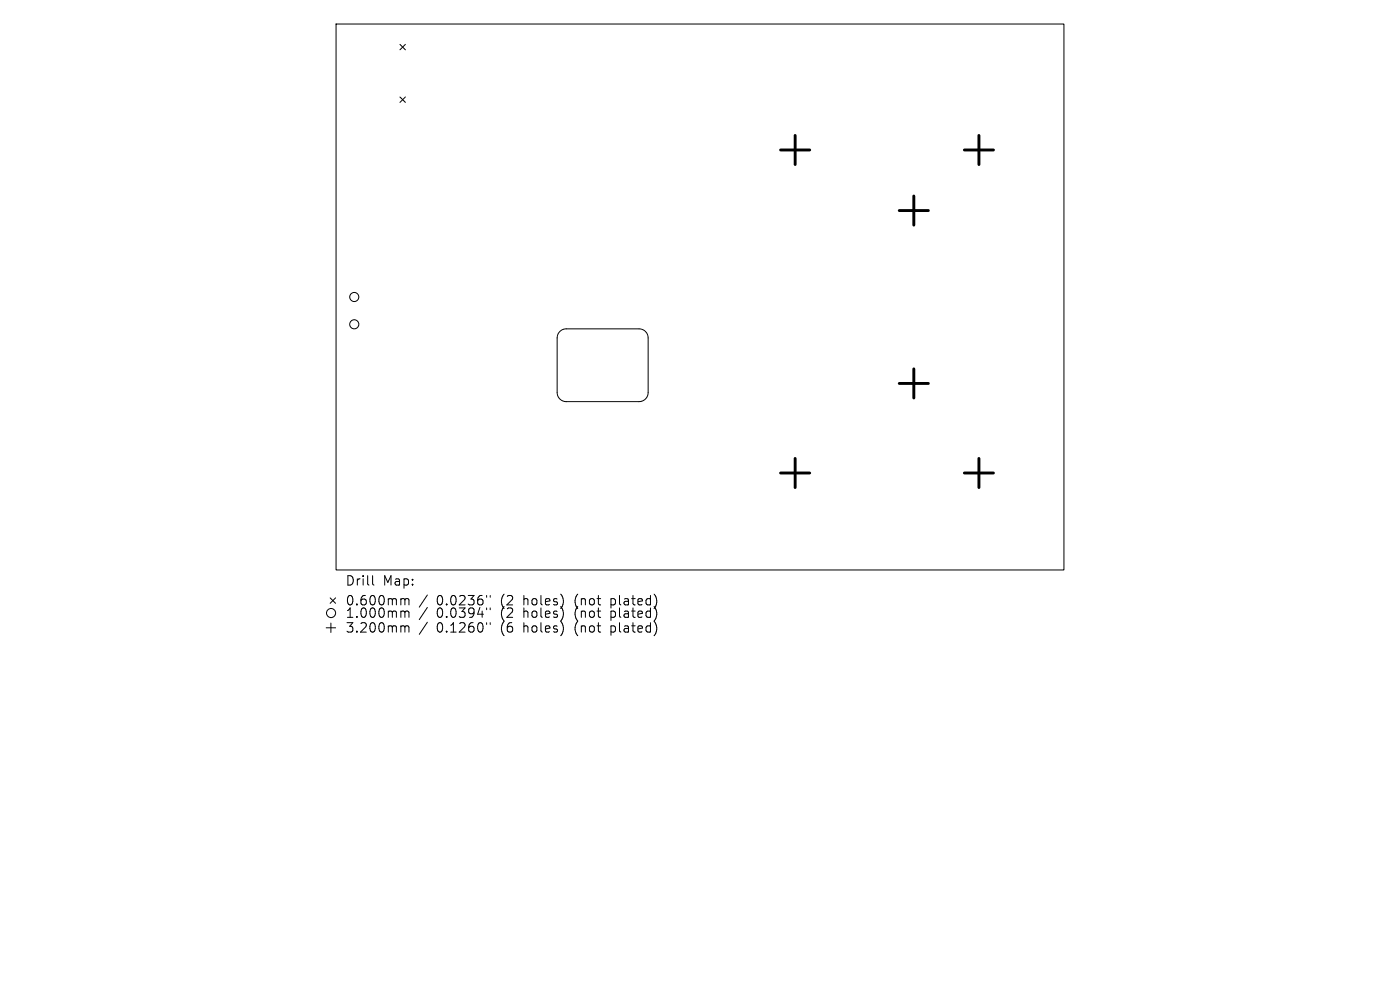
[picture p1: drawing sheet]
<svg xmlns="http://www.w3.org/2000/svg" width="297mm" height="210mm" viewBox="0 0 297 210" stroke-linecap="round" stroke-linejoin="round" font-family="sans-serif">
<defs><g id="words">
<g font-size="2.8">
<text x="73.2" y="124.5">Drill</text>
<text x="81.2" y="124.5">Map:</text>
<text x="73.2" y="128.7">0.600mm</text>
<text x="73.2" y="131.3">1.000mm</text>
<text x="92.6" y="128.7">0.0236&quot;</text>
<text x="92.6" y="131.3">0.0394&quot;</text>
<text x="106.4" y="128.7">(2</text>
<text x="106.4" y="131.3">(2</text>
<text x="111.3" y="128.7">holes)</text>
<text x="111.3" y="131.3">holes)</text>
<text x="122.4" y="128.7">(not</text>
<text x="122.4" y="131.3">(not</text>
<text x="130.2" y="128.7">plated)</text>
<text x="130.2" y="131.3">plated)</text>
<text x="73.2" y="134.5">3.200mm</text>
<text x="92.6" y="134.5">0.1260&quot;</text>
<text x="106.4" y="134.5">(6</text>
<text x="111.3" y="134.5">holes)</text>
<text x="122.4" y="134.5">(not</text>
<text x="130.2" y="134.5">plated)</text>
</g>
</g></defs>
<g fill="none" stroke="#000" stroke-width=".21">
<path d="M71.3 5.1h154.4v115.8h-154.4zM84.8 9.4l1.2 1.2M86 9.4l-1.2 1.2M84.8 20.6l1.2 1.1M86 20.6l-1.2 1.1M118.8 70.3l.7-.4 .6-.1h15.5a1.93 1.93 0 0 1 1.9 1.9v11.6a1.93 1.93 0 0 1-1.9 1.9h-15.5a1.93 1.93 0 0 1-1.9-1.9v-11.6l.1-.7zM69.2 133.2h2M70 126.8l1.2 1.2M70.2 132.2v2M71.2 126.8l-1.2 1.2M79 122.1v1.7l.3 .3M85.3 127h.3l.3 .3"/>
<path d="M85.3 129.6h.3l.3 .3M85.3 132.8l.5 .1 .1 .1M85.9 127.3l.3-.3 .5 .1 .1 1.2M85.9 127.3v1M85.9 129.9v1.1M85.9 133v1.1M85.9 129.9l.3-.3 .5 .1 .1 1.3M85.9 133l.3-.2 .5 .1 .1 1.2M90.7 126.2l-1.8 2.6M90.7 128.9l-1.8 2.5M90.7 132l-1.8 2.6M103.2 126.3v.4"/>
<path d="M103.2 129v.3M103.2 132.1v.4M104 126.3v.4M104 129v.3M104 132.1v.4"/>
<circle cx="75.2" cy="68.8" r=".97"/>
<circle cx="75.2" cy="63" r=".97"/>
<circle cx="70.2" cy="130" r=".97"/>
</g>
<path d="M165.6 31.8h6.2M168.7 28.7v6.2M204.6 31.8h6.2M207.7 28.7v6.2M190.8 44.7h6.1M193.9 41.6v6.2M193.9 78.3v6.1M168.7 97.2v6.2M190.8 81.3h6.1M207.7 97.2v6.2M165.6 100.3h6.2M204.6 100.3h6.2" fill="none" stroke="#000" stroke-width=".62"/>
<use href="#words"/>
</svg>
